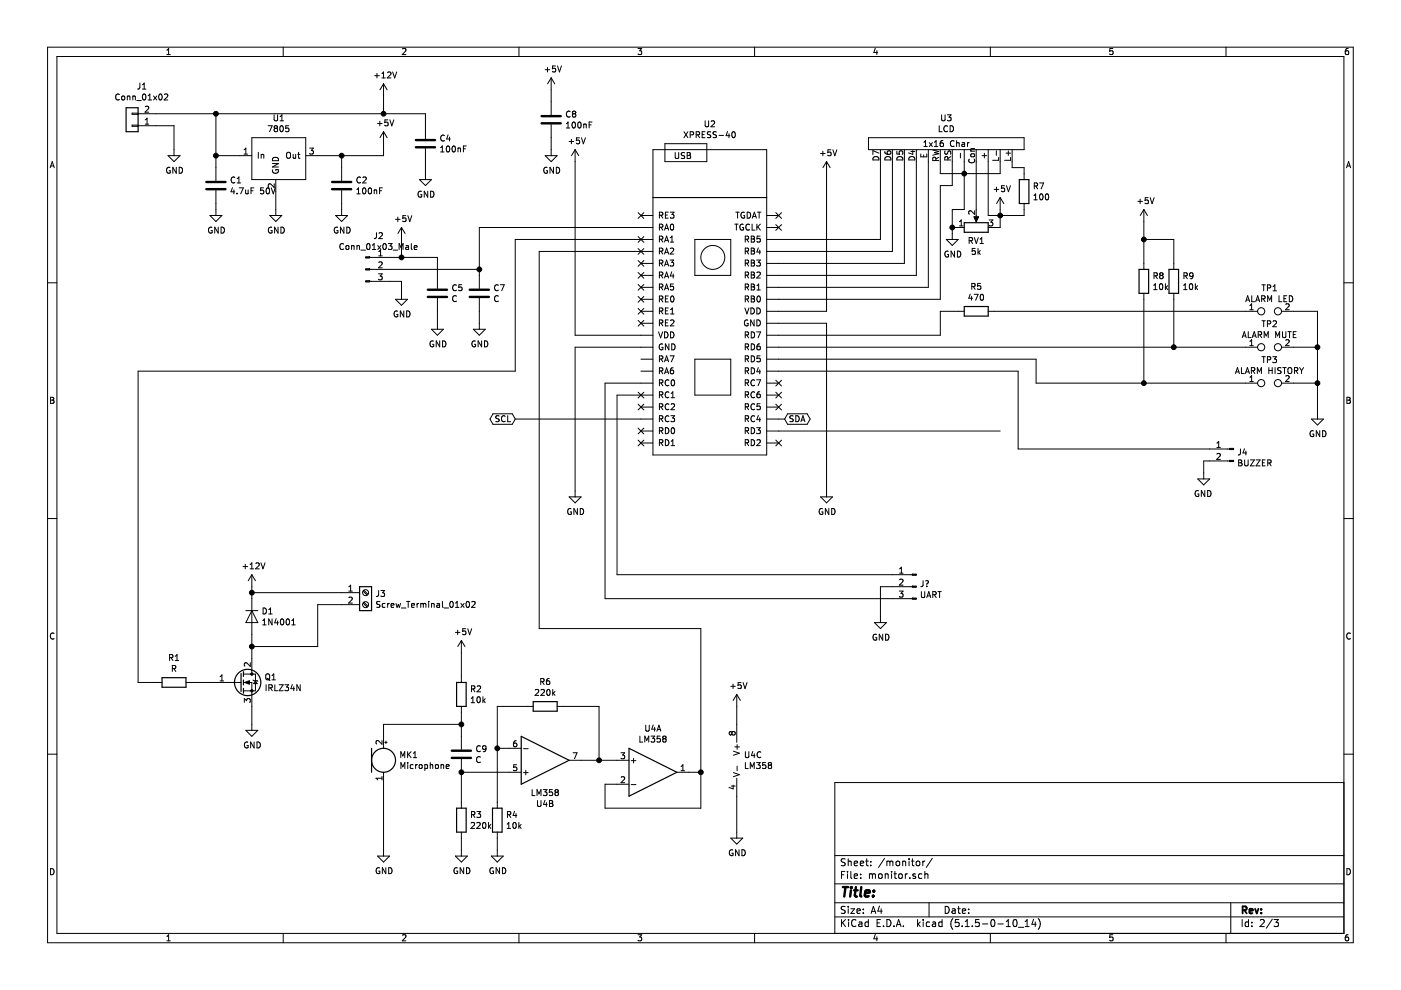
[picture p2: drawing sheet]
<svg xmlns="http://www.w3.org/2000/svg" width="297mm" height="210mm" viewBox="0 0 297 210" stroke-linecap="round" stroke-linejoin="round" font-family="sans-serif">
<path d="M.1 0h297v209.9h-297z" fill-rule="evenodd" fill="#fff" stroke="#fff" stroke-width=".21"/>
<g fill="none" stroke="#000" stroke-width=".21">
<path d="M10.1 10h276.8v189.9h-276.8zM12.1 12h272.8v185.9h-272.8zM29.7 17.6v.9l-.2 .3-.3 .1M30.2 18.9h.7M30.2 18l.4-.4v1.3M35.4 11.6h.7M35.4 10.6l.4-.3v1.3M60 10v2M79.4 16h1M79.9 15.6v.9M81 15.6l.3-.3v1.2M81 16.5h.7"/>
<path d="M81.3 17.8v6.3M81.3 17.8l-.7 1.2M81.3 17.8l.8 1.2M82.2 15.4l.5-.1 .2 .3-.8 .9h.8M83.2 15.3l.5 1.2 .4-1.2M85.3 10.4l.5-.1 .3 .3-.8 1h.8M110 10v2M115.6 14.8h1M116.1 14.3v1M116.9 16.5v7.9M116.9 16.5l-.8 1.3M116.9 16.5l.7 1.3"/>
<path d="M117.8 14h-.6l-.1 .6 .2-.1h.4l.1 .6-.2 .2-.5-.2M118.2 14l.4 1.3 .4-1.3M135.3 10.3h.8l-.5 .5 .4 .1v.5l-.2 .2-.5-.2M160 10v2M185.6 10.2l-.3 .9h.8M185.9 10.7v.9M210 10v2M235.9 10.3h-.6v.6l.6-.1v.6l-.1 .2-.5-.2M259.9 10v2M285.9 10.3h-.4l-.2 .3-.1 .7 .3 .3 .4-.2v-.6h-.4l-.3 .2M10.6 35.6l.5-1.3 .4 1.3M10.7 35.2h.7"/>
<path d="M25.3 20.1a.56 .56 0 0 0-.7 0 .56 .56 0 0 0 0 .8l.3 .3 .4-.1M25.9 20.4h.3l.3 .2-.2 .5h-.4zM27 20.5l.5-.1 .1 .8M27 20.4v.8M28 24h1.3v.2h-1.3zM28 26.5h1.3v.3h-1.3zM28.2 20.5l.4-.1 .1 .8M28.2 20.4v.8M29 21.3h1M29.3 26.7h7.6v6.3M29.3 24.1h60.9v5.3M30.3 20.1l.2-.2a.67 .67 0 0 1 .4 .7 .67 .67 0 0 1-.4 .6l-.3-.5z"/>
<path d="M30.8 26.3h.7M30.8 25.4l.4-.3v1.2M30.8 22.6l.5-.1 .2 .4-.7 .9h.7M31.4 21.2h.7M31.4 20.3l.4-.4v1.3M32.6 20.4l.6 .8M33.2 20.4l-.6 .8M33.8 20.1l.1-.2a.67 .67 0 0 1 .5 .7 .67 .67 0 0 1-.5 .6l-.3-.5zM34.9 20.1l.4-.2 .3 .4-.8 .9h.8M35.6 33h2.6l-1.3 1.3zM36 35.5a.59 .59 0 0 0-.7 .6 .59 .59 0 0 0 .7 .6l.1-.5h-.2M37.4 35.5v1.2l-.8-1.2v1.2"/>
<path d="M38 35.5a.64 .64 0 0 1 .7 .6 .64 .64 0 0 1-.7 .6zM45.8 33h7.6M45.8 24.1v14.2M49.3 39.8l-.3 .9h.8M49.8 37.6a.56 .56 0 0 0-.8 .6 .56 .56 0 0 0 .8 .5M50.3 37.9l.4-.4v1.3M50.3 38.8h.7M50.7 39.8h.9l-.6 1.3M51.7 32.7h.8M51.7 31.8l.4-.4v1.3M53.4 29.2h11.4v8.9h-11.4zM53.8 39.8h-.6v1.3"/>
<path d="M54.8 32.3v1.3M55.4 32.7v.9M55.4 32.8h.5v.8M55.9 39.8h-.6l-.1 .6 .2-.1 .5 .1v.6l-.2 .1-.5-.1M56.5 40l.2-.2a.67 .67 0 0 1 .5 .7 .67 .67 0 0 1-.5 .6l-.3-.5zM56.8 26.7h.9l-.5 1.2M57.5 39.8l.4 1.3 .4-1.3M57.8 34.7h1.2l-1.2 .7h1.2M57.8 36a.57 .57 0 0 0 .6 .7 .57 .57 0 0 0 .5-.8h-.4v.3M57.9 33.5a.67 .67 0 0 1 .8-.1 .67 .67 0 0 1 .3 .7h-1.2zM58.1 24.3v1.1l.3 .2h.3l.2-.2v-1.1M58.1 39v.8l-.9-.8-.3 .2 .1 .5"/>
<path d="M58.4 27.2l-.3-.2 .3-.3 .4 .1v.3l-.2 .1M58.4 27.2l-.3 .2v.3l.3 .2h.3l.2-.2-.1-.4-.2-.1M58.4 27.2h.2M58.5 38.1v7.6M59.4 25.6h.7M59.4 24.7l.4-.4v1.3M59.5 26.8l.1-.1a.67 .67 0 0 1 .5 .6 .67 .67 0 0 1-.5 .6l-.3-.5zM60.8 32.5l.3-.2a.44 .44 0 0 1 .5 .4l-.1 .7-.4 .2-.3-.2zM61.2 26.7h-.6v.6l.1-.2 .5 .2v.5l-.2 .1-.4-.1M62.2 32.7v.8l.5-.1M62.7 32.7v.9M63.1 32.7h.5"/>
<path d="M63.3 32.3v1.1l.3 .2M65.7 31.4h.7l-.4 .5 .4 .1v.4l-.2 .3-.5-.2M72.4 33v5.3M76.4 37.6a.56 .56 0 0 0-.7 .6 .56 .56 0 0 0 .7 .5M76.9 37.6l.5-.1 .3 .4-.8 .9h.8M77 40l.2-.2a.67 .67 0 0 1 .4 .7 .67 .67 0 0 1-.4 .6l-.3-.5zM78.2 40l.2-.2a.69 .69 0 0 1 .4 .7 .69 .69 0 0 1-.4 .6l-.3-.5zM80 26.2h1M80.5 25.7v1M81.1 39.8h-.6v1.3M81.3 27.9v5.1h-16.5M81.3 27.9l-.7 1.3"/>
<path d="M81.3 27.9l.8 1.3M82.2 25.4h-.6v.6l.2-.1 .4 .1v.6l-.1 .1-.5-.1M82.7 25.4l.4 1.3 .4-1.3M88.9 38.1h2.6l-1.3 1.2zM90.2 31.5v6.6M93.4 32.2h.7M93.4 31.3l.4-.4v1.3M94.2 28.8a.56 .56 0 0 0-.8 .5 .56 .56 0 0 0 .8 .5M94.7 31.1l.2-.2a.67 .67 0 0 1 .5 .7 .67 .67 0 0 1-.5 .6l-.3-.5zM95 28.6l-.3 .9h.8M95.3 29.1v.8M96 31.1l.1-.2a.69 .69 0 0 1 .5 .7 .69 .69 0 0 1-.5 .6l-.3-.5z"/>
<path d="M97.1 31.5l.5-.1v.8M97.1 31.4v.8M98.3 31.6h.4M98.9 30.9h-.6v1.3M115.6 33h2.5l-1.2 1.3zM116 35.5a.59 .59 0 0 0-.7 .6 .59 .59 0 0 0 .7 .6l.1-.5h-.3M116.9 26.4v6.6M117.3 35.5v1.2l-.7-1.2v1.2M118 35.5a.64 .64 0 0 1 .7 .6 .64 .64 0 0 1-.7 .6zM120.1 27.1h.7M120.1 26.2l.3-.3v1.2M120.7 30h.9"/>
<path d="M120.9 23.7a.56 .56 0 0 0-.8 .5 .56 .56 0 0 0 .8 .5M121.1 29.5v1M121.4 26l.2-.1a.67 .67 0 0 1 .4 .6 .67 .67 0 0 1-.4 .6l-.3-.4zM121.6 24.1h.2M121.6 24.1l-.2-.2 .2-.3h.2l.3 .2-.3 .3M121.6 24.1l-.2 .2v.3l.2 .2h.4l.1-.2v-.3l-.3-.2M121.9 31.7v39.4h16.5M121.9 31.7l-.7 1.3M121.9 31.7l.8 1.3M122.6 26l.2-.1a.69 .69 0 0 1 .4 .6 .69 .69 0 0 1-.4 .6l-.3-.4zM122.8 29.2h-.6v.6l.2-.1 .4 .1v.6l-.1 .1-.5-.1M123.3 29.2l.4 1.3 .4-1.3"/>
<path d="M123.8 26.3v.8M123.8 26.4h.4l.1 .7M124.9 26.5h.4M125.5 25.9h-.6v1.2M138.4 31.7h24.2v64.8h-24.2zM141 30.5h8.9v3.8h-8.9zM143.2 32.3v1.1l.2 .2h.4l.1-.2v-1.1M145 27.9l.8 1.3M145.2 32.4l-.5-.1-.3 .3 .2 .3 .5 .2v.4l-.7 .1M145.7 32.3h.4l.3 .3-.3 .4 .3 .2-.1 .4h-.6zM145.7 33h.4M145.8 27.9l-.8 1.3"/>
<path d="M146.3 28.6l.7-.1v-.4l-.7-.2v1.3M147.6 28.6l.7-.1v-.4l-.7-.2v1.3M147.9 28.6l.4 .6M148.9 28.5h.4M149.5 27.9h-.6v1.3h.6M149.5 25.6v1.1l.3 .2 .3-.1 .1-.1v-1.1M150.7 28l-.5-.1-.2 .2 .1 .4 .5 .2 .1 .3-.3 .2-.4-.1M150.8 25.7l.5-.1 .2 .4-.8 .9h.8M151.9 28l-.5-.1-.2 .2v.3l.6 .3 .1 .3-.2 .2-.5-.1M152.4 28.7h1M154.3 27.9l-.4 .9h.8M154.6 28.4v.8"/>
<path d="M155.3 28.1l.2-.2a.67 .67 0 0 1 .4 .7 .67 .67 0 0 1-.4 .6l-.3-.5zM174 32.5h.9M174.5 32.1v.9M175.2 34.3l-.7 1.2M175.2 34.3v31.7h-12.6M175.2 34.3l.8 1.2M176.2 31.8h-.6l-.1 .6 .2-.2 .4 .1 .1 .6-.2 .1-.5-.1M176.6 31.8l.4 1.2 .4-1.2M184.1 29.2h33v2.5h-33zM185.1 33.4a.68 .68 0 0 1 .8-.2 .68 .68 0 0 1 .4 .7h-1.2zM186.3 32.5l-1.2-.6v.9M186.7 31.7v19.1h-24.1"/>
<path d="M187.6 32.1l.1 .4 .5 .2 .6-.1v-.5l-.2-.1-.4 .1-.1 .4 .2 .2M187.7 33.4a.68 .68 0 0 1 .8-.2 .68 .68 0 0 1 .4 .7h-1.3zM189.2 31.7v21.6h-26.6M190.1 32.1v.5l.7 .1-.2-.5 .3-.2h.3l.2 .2-.1 .5M190.2 33.4a.68 .68 0 0 1 .8-.2 .68 .68 0 0 1 .4 .7h-1.3zM191.7 31.7v24.1h-29.1M192.8 33.4a.68 .68 0 0 1 .7-.2 .68 .68 0 0 1 .5 .7h-1.3zM193.1 32.1h.9M193.5 31.9v.8l-.9-.3M194.3 31.7v26.7h-31.7M195.2 32.6v.7h1.3v-.7M195.8 32.8v.5"/>
<path d="M195.9 31.1h.7M195.9 30.2l.3-.4v1.3M196.8 31.7v29.2h-34.2M197 30.2l.7 .9M197.7 30.2l-.7 .9M197.8 31.8l1.2 .3-.9 .3 .9 .2-1.2 .3M198.1 31.1h.7M198.1 30.2l.4-.4v1.3M198.4 34v-.6h-.5l-.1 .6h1.2M199 33.3l-.6 .4M199.1 26.7v1.2h.6M199.4 31.7v5.1h12.7v-5.1"/>
<path d="M199.6 24.3v1.1l.3 .2h.4l.1-.2v-1.1M199.9 29.8h-.2a.79 .79 0 0 0-.1 1.3l.4-.2v-.5l-.4-.1-.3 .2M200.4 32l-.1 .5 .1 .1h.5l.1-.5 .3-.1 .3 .2-.1 .5M200.9 24.3h.7l-.4 .5 .4 .2v.5l-.2 .1-.5-.1M200.9 26.8a.56 .56 0 0 0-.8 .5 .56 .56 0 0 0 .8 .5M201 33.9l-.1-.6h-.5l-.1 .6h1.3M201.4 26.7a.64 .64 0 0 1 .8 .6 .64 .64 0 0 1-.8 .6zM201.6 33.2l-.6 .4M201.9 31.7v7.6h-2.5v24.2h-36.8M202.3 29.9a.56 .56 0 0 0-.8 .5 .56 .56 0 0 0 .8 .5M202.8 30.4l.5-.1 .1 .8M202.8 29.8v1.3"/>
<path d="M203.6 32.5v1M204 30.3h.5v.8M204.4 31.7v12.7h-2.5v6.4M204.5 30.5l-.6 .3 .2 .3 .4-.1M205.1 30.2v.9M205.5 30.2l-.4 .3M205.5 33.7a.58 .58 0 0 0 .5 .8 .58 .58 0 0 0 .6-.7l-.1-.1M205.8 32.1h.8M205.9 32.7l.5-.1 .2 .4-.2 .3h-.4l-.2-.3zM206.6 31.5l-.7 .1v.5M207 31.7v15M208.2 33h1"/>
<path d="M208.7 32.5v1M209.5 31.7v14h7.6v-2.5M211.2 32v1M211.3 39.7v.9M211.7 33.4v.6h-1.2M213 39.4h-.6l-.1 .6 .2-.1h.4l.1 .6-.2 .1-.5-.1M213.3 32.5h1M213.4 39.4l.4 1.2 .4-1.2M213.8 32v1M214.3 33.4v.6h-1.3M214.6 31.7v3.8h2.5v2.6M219.3 39.4l.6-.1v-.4l-.6-.1v1.3"/>
<path d="M219.6 39.4l.4 .7M220.4 38.8h.9l-.6 1.3M285.5 35.6l.4-1.3 .5 1.3M285.6 35.2h.6M10.1 60h2M44.5 45.7h2.5l-1.2 1.3zM44.9 48.2a.59 .59 0 0 0-.7 .6 .59 .59 0 0 0 .7 .6l.1-.5h-.3M45.8 40.4v5.3M46.3 48.2v1.2l-.8-1.2v1.2M46.9 48.2a.64 .64 0 0 1 .7 .6 .64 .64 0 0 1-.7 .6zM49.6 40.3v.8M50.2 41v.1"/>
<path d="M52.1 40.3v.7h.5M52.6 40.3v.8M53.2 40.4h.4M57.2 45.7h2.5l-1.2 1.3zM57.6 48.2a.59 .59 0 0 0-.7 .6 .59 .59 0 0 0 .7 .6l.1-.5h-.3M59 48.2v1.2l-.8-1.2v1.2M59.6 48.2a.64 .64 0 0 1 .7 .6 .64 .64 0 0 1-.7 .6zM71.2 45.7h2.5l-1.3 1.3zM71.6 48.2a.59 .59 0 0 0-.7 .6 .59 .59 0 0 0 .7 .6v-.5h-.2M72.4 40.4v5.3M72.8 51.8a.58 .58 0 0 0-.8 .5 .58 .58 0 0 0 .8 .6v-.1M72.9 48.2v1.2l-.7-1.2v1.2"/>
<path d="M73.4 52.2l.2-.1 .3 .1v.7l-.5-.1zM73.5 48.2a.64 .64 0 0 1 .7 .6 .64 .64 0 0 1-.7 .6zM74.5 52.2l.5-.1 .1 .8M74.5 52.1v.8M75.7 41.1h.7M75.7 40.2l.3-.4v1.3M75.7 52.2l.5-.1v.8M75.7 52.1v.8M76.5 53h1M77.8 51.8l.2-.2a.69 .69 0 0 1 .5 .7 .69 .69 0 0 1-.5 .6l-.3-.5zM78.4 59.7h6.7v3.8M78.4 57.1h23.2"/>
<path d="M78.4 54.6h14.3v6.6M78.9 52.9h.8M78.9 52l.4-.4v1.3M79.3 40.3v.8M79.3 40.4l.5-.1 .1 .8M79.8 49.3v.9l-.2 .3-.3 .1M80.1 52.1l.7 .8M80.3 58.1h.7l-.4 .4 .4 .2v.4l-.2 .2-.5-.1M80.3 55.6l.5-.1 .2 .4-.7 .9h.7M80.3 54.2h.7M80.3 53.3l.4-.3v1.2M80.4 49.5l.4-.2 .3 .4-.8 .9h.8"/>
<path d="M80.5 40.4h.4M80.8 52.1l-.7 .8M81.3 51.8l.2-.2a.67 .67 0 0 1 .4 .7 .67 .67 0 0 1-.4 .6l-.3-.5zM82.3 51.6h.8l-.4 .5 .3 .1 .1 .5-.2 .2-.6-.1M83.3 53h1M83.9 46.5h.9M84.3 46v1M84.6 52.9v-1.3l.5 .9 .4-.9v1.3M85.1 48.2l.8 1.3M85.1 48.2l-.7 1.3M85.1 48.2v6.4M86 45.7h-.6v.6l.2-.1 .4 .1v.6l-.1 .1-.5-.1"/>
<path d="M86.1 52.1h.4l.1 .8M86.5 45.7l.4 1.3 .4-1.3M86.6 52.4l-.6 .2 .1 .3h.5M87.2 51.6v1.1l.2 .2M87.8 52.5l.6-.1v-.3h-.4l-.2 .1 .1 .7h.5M89.3 40.6a.59 .59 0 0 0-.7 .6 .59 .59 0 0 0 .7 .6l.1-.5h-.2M90.7 40.5v1.3l-.8-1.3v1.3M91.3 40.5a.64 .64 0 0 1 .7 .7 .64 .64 0 0 1-.7 .6zM135.3 45.1l1.2 1.2M135.3 50.2l1.2 1.2M135.3 52.7l1.2 1.2M135.3 57.8l1.2 1.2"/>
<path d="M135.3 55.2l1.2 1.3M135.9 45.7h2.5M135.9 58.4h2.5M135.9 55.8h2.5M136.5 45.1l-1.2 1.2M136.5 50.2l-1.2 1.2M136.5 52.7l-1.2 1.2M136.5 57.8l-1.2 1.2M136.5 55.2l-1.2 1.3M138.4 50.8h-29.2v27.9h-79.9v66h5.1M138.4 48.2h-36.8v13M138.4 53.3h-24.1v80h34.3v38.1h-20.3v-5.1h5.1"/>
<path d="M138.4 41.9h24.2M139.8 48.2l.7-.1v-.5l-.7-.1v1.3M139.8 45.6l.7-.1v-.4l-.7-.1v1.3M139.8 50.7l.7-.1v-.4l-.7-.1v1.2M139.8 53.3l.7-.1v-.5l-.7-.1v1.3M139.8 55.8l.7-.1v-.4l-.7-.2v1.3M139.8 58.3l.7-.1v-.4l-.7-.1v1.2M140.1 48.2l.4 .6M140.1 50.7l.4 .6M140.1 53.3l.4 .6M140.1 55.8l.4 .6M140.1 58.3l.4 .6"/>
<path d="M140.1 45.6l.4 .7M140.9 48.8l.4-1.3 .5 1.3M140.9 51.3l.4-1.2 .5 1.2M140.9 53.9l.4-1.3 .5 1.3M140.9 56.4l.4-1.3 .5 1.3M140.9 58.9l.4-1.2 .5 1.2M141 48.4h.6M141 51h.6M141 53.5h.6M141 56.1h.6M141 58.6h.6M141.1 45.6h.4"/>
<path d="M141.7 45h-.6v1.3h.6M142.1 55.1h.7l-.4 .5 .4 .1v.6l-.2 .1-.5-.1M142.1 52.7l.5-.1 .2 .4-.7 .9h.7M142.1 51.3h.7M142.1 50.4l.4-.3v1.2M142.1 45h.8l-.4 .5 .3 .1 .1 .4-.2 .3-.6-.2M142.2 47.6l.2-.1a.69 .69 0 0 1 .4 .7 .69 .69 0 0 1-.4 .6l-.3-.5zM142.4 57.6l-.3 .9h.8M142.7 58.1v.8M147.3 50.8h7.6v7.6h-7.6zM155.8 47.5h.7M156 45h.7"/>
<path d="M156.1 47.5v1.3M156.4 45v1.3M157.6 47.6a.59 .59 0 0 0-.7 .6 .59 .59 0 0 0 .7 .5l.1-.4h-.3M157.8 45.1a.57 .57 0 0 0-.7 .5 .57 .57 0 0 0 .8 .5v-.4h-.2M158 50.7h.6l.1-.5-.7-.1v1.2M158 53.3l.6-.1 .1-.5-.7-.1v1.3M158 55.8l.6-.1 .1-.4-.7-.2v1.3M158 58.3h.6l.1-.5-.7-.1v1.2M158.3 58.3l.4 .6M158.3 55.8l.4 .6M158.3 53.3l.4 .6M158.3 50.7l.4 .6"/>
<path d="M158.4 45a.64 .64 0 0 1 .8 .6 .64 .64 0 0 1-.8 .7zM158.9 47.6a.56 .56 0 0 0-.7 .1 .56 .56 0 0 0 0 .8l.3 .3 .4-.1M159.3 50.1l.6 .1v.3l-.2 .2 .3 .2-.1 .4h-.6zM159.3 52.6l.6 .1v.4l-.2 .1 .3 .2-.1 .4-.6 .1zM159.3 55.1l.6 .2v.3l-.2 .1 .3 .3-.1 .4h-.6zM159.3 57.7l.6 .1v.4l-.2 .1 .3 .2-.1 .4h-.6zM159.3 58.3h.4M159.3 55.7h.4M159.3 53.2h.4M159.3 50.7h.4M159.5 47.5v1.3h.6M159.5 46.3l.4-1.3 .5 1.3"/>
<path d="M159.6 45.9h.6M160.4 55.1h.8l-.4 .5 .4 .1v.6l-.2 .1-.6-.1M160.5 57.8l.5-.1 .2 .3-.8 .9h.8M160.5 47.5v1.3M160.6 45h.7M160.7 48.1l.5 .7M160.8 52.5l-.3 .9h.8M161 45v1.3M161.1 53v.9M161.2 50.1h-.7v.6l.2-.2 .5 .2v.5l-.2 .1-.5-.1M161.2 47.5l-.7 .8M162.6 45.7h2.5"/>
<path d="M162.6 48.2h2.5M164.5 47.6l1.2 1.2M164.5 45.1l1.2 1.2M165.7 47.6l-1.2 1.2M165.7 45.1l-1.2 1.2M200.6 50.8h2.6l-1.3 1.2zM201 53.3a.59 .59 0 0 0-.7 .6 .59 .59 0 0 0 .7 .6l.1-.5h-.2M201.9 48.2h2.5M202.4 53.2v1.3l-.8-1.3v1.3M203 53.2a.64 .64 0 0 1 .7 .7 .64 .64 0 0 1-.7 .6zM203.4 47.9h.8M203.4 47l.4-.4v1.3"/>
<path d="M205.5 51h.6l.1-.2-.1-.3-.6-.1v1.2M205.8 51l.4 .6M206.6 50.4l.4 1.2 .4-1.2M206.6 44.7v.8l-.9-.8-.3 .2 .1 .5M206.7 52.7h-.6v.6l.5-.1 .2 .2v.3l-.2 .2-.5-.1M207.4 52.7v1.2M207.5 53.5l.3 .4M207.8 51.6h.7M207.8 50.7l.3-.3v1.2M207.8 53.1l-.4 .5M209.7 46.6h.8l-.4 .5 .3 .1 .1 .5-.2 .2-.6-.1M210.8 40.2h1"/>
<path d="M212.1 41.9v6.3h-2.6M212.1 41.9l-.8 1.3M212.1 41.9l.7 1.3M219.2 42.4h.7M219.2 41.5l.4-.4v1.3M220.5 41.2l.2-.1a.67 .67 0 0 1 .5 .6 .67 .67 0 0 1-.5 .7l-.3-.5zM221.8 41.2l.1-.1a.69 .69 0 0 1 .5 .6 .69 .69 0 0 1-.5 .7l-.3-.5zM241.2 42.7h1M241.7 42.2v1M242.5 50.8h6.4v6.3M242.5 44.4l-.7 1.3M242.5 44.4v12.7"/>
<path d="M242.5 44.4l.8 1.3M243.4 41.9h-.6v.6l.1-.1 .5 .1v.6l-.1 .1-.5-.1M243.9 41.9l.4 1.3 .4-1.3M244.7 58.5l.6-.1v-.4l-.6-.2v1.3M245 58.5l.4 .6M246.1 58.4h.3M246.1 58.4l-.2-.3 .2-.3h.3l.2 .3-.2 .3M246.1 58.4l-.2 .2v.3l.2 .2 .4-.1 .1-.1v-.3l-.2-.2M251 58.5l.7-.1v-.4l-.7-.2v1.3M251.3 58.5l.4 .6M253 58.4l-.3 .2h-.4l-.1-.2 .1-.4 .4-.2 .3 .3-.2 .9-.5 .1M284.9 60h2"/>
<path d="M83.9 63.5h2.5l-1.3 1.2zM84.3 66a.59 .59 0 0 0-.8 .6 .59 .59 0 0 0 .8 .5v-.4h-.2M85.6 65.9v1.3l-.7-1.3v1.3M86.2 65.9a.64 .64 0 0 1 .7 .7 .64 .64 0 0 1-.7 .6zM91.5 69.8h2.5l-1.3 1.3zM91.9 72.3a.59 .59 0 0 0-.7 .6 .59 .59 0 0 0 .7 .6l.1-.5h-.3M92.7 63.2v6.6M93.2 72.3v1.2l-.7-1.2v1.2M93.8 72.3a.64 .64 0 0 1 .7 .6 .64 .64 0 0 1-.7 .6zM96.8 60.5a.56 .56 0 0 0-.8 .5 .56 .56 0 0 0 .8 .5M96.8 62.8a.56 .56 0 0 0-.8 .5 .56 .56 0 0 0 .8 .5M97.9 60.4h-.6l-.1 .6 .5-.2 .3 .3v.3l-.3 .2-.5-.1"/>
<path d="M100.4 69.8h2.5l-1.3 1.3zM100.8 72.3a.59 .59 0 0 0-.8 .6 .59 .59 0 0 0 .8 .6v-.5h-.2M101.6 63.2v6.6M102.1 72.3v1.2l-.7-1.2v1.2M102.7 72.3a.64 .64 0 0 1 .7 .6 .64 .64 0 0 1-.7 .6zM105.6 60.5a.56 .56 0 0 0-.8 .5 .56 .56 0 0 0 .8 .5M105.6 62.8a.56 .56 0 0 0-.8 .5 .56 .56 0 0 0 .8 .5M106.1 60.4h.8l-.5 1.2M135.3 67.9l1.2 1.3M135.3 62.9l1.2 1.2M135.3 60.3l1.2 1.2M135.3 65.4l1.2 1.2"/>
<path d="M135.9 63.5h2.5M135.9 76.2h2.5M135.9 68.5h2.5M135.9 60.9h2.5M135.9 78.7h2.5M135.9 66h2.5M136.5 60.3l-1.2 1.2M136.5 62.9l-1.2 1.2M136.5 65.4l-1.2 1.2M136.5 67.9l-1.2 1.3M138.4 73.6h-16.5v31.8M139.6 70.4l.5 1.2 .4-1.2"/>
<path d="M139.8 66l.7-.1v-.5l-.7-.1v1.3M139.8 60.9l.7-.1v-.5l-.7-.1v1.3M139.8 63.4l.7-.1v-.4l-.7-.1v1.2M139.8 68.5l.7-.1v-.4l-.7-.2v1.3M139.8 76.1l.7-.1v-.4l-.7-.2v1.3M139.8 78.6l.7-.1v-.4l-.7-.1v1.3M140.1 60.9l.4 .6M140.1 78.6l.4 .7M140.1 76.1l.4 .6M140.1 63.4l.4 .6M140.1 66l.4 .6M140.1 68.5l.4 .6"/>
<path d="M140.5 73a.57 .57 0 0 0-.8 .6 .57 .57 0 0 0 .8 .4v-.4h-.2M140.9 61.5l.4-1.3 .5 1.3M140.9 79.3l.4-1.3 .5 1.3M140.9 76.7l.4-1.3 .5 1.3M140.9 70.4a.64 .64 0 0 1 .7 .6 .64 .64 0 0 1-.7 .6zM141 61.1h.6M141 78.9h.6M141 76.4h.6M141.1 63.4h.4M141.1 65.9h.4M141.1 68.4h.4M141.7 62.8h-.6v1.2h.6"/>
<path d="M141.7 65.3h-.6v1.3h.6M141.7 67.8h-.6v1.3h.6M141.8 72.9v1.3l-.7-1.3v1.3M142.1 75.4h.8l-.6 1.3M142.2 68l.5-.2 .2 .4-.8 .9h.8M142.2 70.4a.64 .64 0 0 1 .7 .6 .64 .64 0 0 1-.7 .6zM142.2 66.6h.7M142.2 65.6l.3-.3v1.3M142.3 62.9l.2-.1a.67 .67 0 0 1 .4 .6 .67 .67 0 0 1-.4 .6l-.3-.5zM142.4 72.9a.64 .64 0 0 1 .7 .6 .64 .64 0 0 1-.7 .7zM142.7 78l-.4 .1-.2 .4 .1 .6 .5 .1v-.7h-.4l-.2 .2M142.8 60.2h-.6l-.1 .6 .2-.1 .4 .1 .1 .6-.2 .1-.5-.1"/>
<path d="M147.3 76.2h7.6v7.6h-7.6zM157.9 65.3l.5 1.3 .4-1.3M158 60.9l.6-.1 .1-.5-.7-.1v1.3M158 63.4h.6l.1-.5-.7-.1v1.2M158 71h.6l.1-.5-.7-.1v1.2M158 73.6l.6-.1 .1-.5-.7-.1v1.3M158 76.1h.6l.1-.5-.7-.2v1.3M158 78.6h.6l.1-.5-.7-.1v1.3M158.3 63.4l.4 .6M158.3 60.9l.4 .6M158.3 78.6l.4 .7M158.3 76.1l.4 .6"/>
<path d="M158.3 73.6l.4 .6M158.3 71l.4 .6M158.5 67.9a.59 .59 0 0 0-.7 .6 .59 .59 0 0 0 .7 .5l.1-.4h-.2M159.2 65.3a.64 .64 0 0 1 .7 .6 .64 .64 0 0 1-.7 .7zM159.3 60.2l.6 .1v.4l-.2 .1 .3 .3-.1 .3-.6 .1zM159.3 62.8l.6 .1v.3l-.2 .2 .3 .2-.1 .4h-.6zM159.3 70.4a.64 .64 0 0 1 .7 .6 .64 .64 0 0 1-.7 .6zM159.3 72.9a.64 .64 0 0 1 .7 .6 .64 .64 0 0 1-.7 .7zM159.3 75.4a.64 .64 0 0 1 .7 .7 .64 .64 0 0 1-.7 .6zM159.3 78a.64 .64 0 0 1 .7 .6 .64 .64 0 0 1-.7 .7zM159.3 60.8h.4M159.3 63.4h.4"/>
<path d="M159.9 67.8v1.3l-.7-1.3v1.3M160.4 70.4h.9l-.6 1.2M160.5 65.3a.64 .64 0 0 1 .7 .6 .64 .64 0 0 1-.7 .7zM160.5 67.8a.64 .64 0 0 1 .7 .7 .64 .64 0 0 1-.7 .6zM160.5 61.5h.7M160.5 60.6l.4-.4v1.3M160.6 62.9l.2-.1a.67 .67 0 0 1 .4 .6 .67 .67 0 0 1-.4 .6l-.3-.5zM160.8 77.9l-.3 .9h.8M161.1 72.9h-.2a.79 .79 0 0 0-.2 1.3l.5-.2v-.5l-.5-.1-.2 .2M161.1 78.4v.9M161.2 75.4h-.7v.7l.2-.2 .5 .2v.5l-.2 .1-.5-.1M162.6 68.5h12.6v36.9"/>
<path d="M162.6 78.7h53.3v16.5h44.8M162.6 76.2h57.1v5h46.9M162.6 73.6h104M204.4 66h-5v5.1h-36.8M205.7 62.3l-.3 .9h.8M206 62.8v.9M206 60.7l.7-.1v-.4l-.7-.1v1.3M206.3 60.7l.4 .7M206.5 62.4h.9l-.5 1.3M207.9 60.1h-.6l-.1 .6 .5-.1 .3 .2v.3l-.3 .3-.5-.2M207.9 62.5l.2-.1a.69 .69 0 0 1 .4 .6 .69 .69 0 0 1-.4 .7l-.3-.5zM209.5 66h57.1"/>
<path d="M242.5 62.2v19M244.6 61.4h.7M244.6 60.5l.4-.4v1.3M246 60.2l.1-.1a.69 .69 0 0 1 .4 .7 .69 .69 0 0 1-.4 .6 .83 .83 0 0 1-.1-1.2zM247.1 60.1v1.3M247.2 60.9l.4 .5M247.6 60.6l-.5 .5M248.9 62.2v11.4M250.9 61.4h.8M250.9 60.5l.4-.4v1.3M252.3 60.3l.2-.2a.69 .69 0 0 1 .4 .7 .69 .69 0 0 1-.4 .6l-.3-.5zM253.4 60.1v1.3"/>
<path d="M253.6 60.9l.3 .5M253.9 60.6l-.5 .5M261.9 79.2l.5-1.3 .4 1.3M262.1 78.8h.6M263.2 77.9v1.3h.6M263.4 71.6l.4-1.3 .4 1.3M263.5 71.2h.6M264 79.2l.5-1.3 .4 1.3M264.1 64l.4-1.3 .5 1.3M264.2 78.8h.6M264.2 63.6h.6M264.7 70.3v1.3h.6"/>
<path d="M265 64.8l.4-.4v1.3M265 72.4l.4-.4v1.3M265 80l.4-.4v1.3M265 73.3h.7M265 65.7h.7M265.3 78.6l.7-.1v-.4l-.7-.2v1.3M265.4 62.7v1.3h.6M265.5 71.6l.4-1.3 .5 1.3M265.6 78.6l.5 .6M265.6 71.2h.6M266.2 64l.5-1.3 .4 1.3M266.4 63.6h.6"/>
<path d="M266.6 79.2v-1.3l.4 .9 .4-.9v1.3M266.8 71l.6-.1v-.5l-.6-.1v1.3M267.1 71l.4 .6M267.5 63.4l.6-.1 .1-.2v-.3l-.7-.1v1.3M267.5 60.4h.8M267.5 75.6h.8M267.5 68h.8M267.8 63.4l.4 .6M267.9 60.4v1.3M267.9 68v1.3M267.9 75.6v1.3M268 71.6v-1.3l.5 .9 .4-.9v1.3"/>
<path d="M268.7 61.1l.7-.1v-.5l-.7-.1v1.3M268.7 76.3l.7-.1v-.4l-.7-.2v1.3M268.7 68.7l.7-.1v-.5l-.7-.1v1.3M268.8 64v-1.3l.4 .9 .4-.9v1.3M269 77.9v1.3M269 78.5h.7M269.7 77.9v1.3M269.9 75.6h.7l-.4 .5 .4 .1v.5l-.2 .2-.5-.1M269.9 61.7h.7M269.9 68.1l.5-.1 .2 .4-.7 .9h.7M269.9 60.7l.4-.3v1.3M270.3 77.9v1.3"/>
<path d="M270.5 71.6v-1.3l.4 .9 .4-.9v1.3M271.2 62.7v1.3h.6M271.6 78l-.5-.1-.2 .3 .1 .3 .6 .2v.4l-.7 .1M271.7 73.6h7.6M271.7 66h7.6v22.8M271.9 70.3v1.1l.2 .2 .4-.1 .1-.1v-1.1M272 77.9h.7M272.2 63.3h.4M272.3 77.9v1.3M272.6 79.8l.5-.2 .2 .4-.8 .9h.8M272.6 64.5l.5-.1 .2 .4-.8 .9h.8M272.6 72.1l.5-.1 .2 .4-.8 .9h.8"/>
<path d="M272.8 62.7h-.6v1.3h.6M273.1 70.3h.7M273.1 78.1l.3-.2a.44 .44 0 0 1 .5 .5l-.1 .6-.4 .2-.3-.2zM273.4 62.7a.64 .64 0 0 1 .7 .6 .64 .64 0 0 1-.7 .7zM273.4 70.3v1.3M274.2 70.9h.4M274.5 78.6l.6-.1v-.4l-.6-.2v1.3M274.8 78.6l.4 .6M274.8 70.3h-.6v1.3h.6M275.5 77.9l.5 .7M276 78.6v.6M276.4 77.9l-.4 .7"/>
<path d="M10.7 84.2h.5l.2 .3-.2 .3 .3 .3-.3 .4h-.5zM10.7 84.8h.5M104.5 87.7h4.1l.6 1.1-.6 1.2h-4.1l-.6-1.2zM105.8 88.2l-.5-.1-.1 .2v.3l.5 .3 .1 .3-.2 .2h-.5M107.1 88.3a.56 .56 0 0 0-.7 .1 .56 .56 0 0 0 0 .7l.3 .3 .4-.1M107.6 88.1v1.3h.7M109.2 88.8h29.2M135.3 83.2l1.2 1.2M135.3 85.7l1.2 1.2M135.3 90.8l1.2 1.2M135.3 93.3l1.2 1.2M135.9 86.3h2.5"/>
<path d="M135.9 91.4h2.5M135.9 93.9h2.5M136.5 93.3l-1.2 1.2M136.5 83.2l-1.2 1.2M136.5 85.7l-1.2 1.2M136.5 90.8l-1.2 1.2M138.4 81.2h-10.1v45.7h65.1M138.4 83.8h-7.6v38.1h62.6M139.8 91.3l.7-.1v-.4l-.7-.1v1.2M139.8 83.7l.7-.1v-.4l-.7-.1v1.2M139.8 81.2l.7-.1v-.4l-.7-.2v1.3M139.8 86.3l.7-.1v-.5l-.7-.1v1.3"/>
<path d="M139.8 88.8l.7-.1v-.4l-.7-.2v1.3M139.8 93.9l.7-.1v-.5l-.7-.1v1.3M140.1 81.2l.4 .6M140.1 83.7l.4 .6M140.1 86.3l.4 .6M140.1 88.8l.4 .6M140.1 91.3l.4 .6M140.1 93.9l.4 .6M141.1 90.7a.64 .64 0 0 1 .7 .6 .64 .64 0 0 1-.7 .6zM141.1 93.2a.64 .64 0 0 1 .7 .7 .64 .64 0 0 1-.7 .6zM141.8 83.1a.57 .57 0 0 0-.8 .6 .57 .57 0 0 0 .8 .5M141.8 83.1v.1"/>
<path d="M141.8 88.3a.56 .56 0 0 0-.8 .5 .56 .56 0 0 0 .8 .5M141.8 80.7a.56 .56 0 0 0-.8 .5 .56 .56 0 0 0 .8 .5M141.8 85.7a.56 .56 0 0 0-.8 .5 .56 .56 0 0 0 .8 .5M142.2 88.1h.8l-.4 .5 .4 .1v.5l-.2 .2-.6-.1M142.3 85.7l.5-.1 .2 .4-.8 .9h.8M142.3 84.3h.7M142.3 83.4l.4-.3v1.2M142.3 93.6l.4-.4v1.3M142.3 94.5h.7M142.4 80.7l.2-.2a.67 .67 0 0 1 .4 .7 .67 .67 0 0 1-.4 .6l-.3-.5zM142.4 90.8l.2-.1a.67 .67 0 0 1 .4 .6 .67 .67 0 0 1-.4 .6l-.3-.4zM158 86.3l.6-.1 .1-.5-.7-.1v1.3"/>
<path d="M158 93.9l.6-.1 .1-.5-.7-.1v1.3M158 81.2l.6-.1 .1-.4-.7-.2v1.3M158 88.8l.6-.1 .1-.4-.7-.2v1.3M158 91.3h.6l.1-.5-.7-.1v1.2M158.3 88.8l.4 .6M158.3 86.3l.4 .6M158.3 83.7l.4 .6M158.3 81.2l.4 .6M158.3 93.9l.4 .6M158.3 91.3l.4 .6M158.6 83.1h-.6v1.2M158.6 83.1l.1 .1"/>
<path d="M158.7 83.2l-.1 .5h-.6M159.3 90.7a.64 .64 0 0 1 .7 .6 .64 .64 0 0 1-.7 .6zM159.3 93.2a.64 .64 0 0 1 .7 .7 .64 .64 0 0 1-.7 .6zM160 80.7a.56 .56 0 0 0-.8 .5 .56 .56 0 0 0 .8 .5M160 83.2a.56 .56 0 0 0-.8 .5 .56 .56 0 0 0 .8 .5M160 85.7a.56 .56 0 0 0-.8 .5 .56 .56 0 0 0 .8 .5M160 88.3a.56 .56 0 0 0-.8 .5 .56 .56 0 0 0 .8 .5M160.4 90.7h.8l-.4 .5 .4 .1v.5l-.2 .1-.6-.1M160.4 80.5h.9l-.6 1.3M160.5 93.3l.5-.1 .2 .4-.8 .9h.8M160.8 88.1l-.3 .9h.8M161.1 83.1h-.2a.79 .79 0 0 0-.2 1.2l.5-.1v-.5l-.5-.2-.2 .3"/>
<path d="M161.1 88.6v.8M161.2 85.6h-.7v.6l.2-.1 .5 .1v.5l-.2 .2-.5-.2M162.6 83.8h2.5M162.6 81.2h2.5M162.6 86.3h2.5M162.6 88.8h3.8M162.6 91.4h49.5M162.6 93.9h2.5M164.5 85.7l1.2 1.2M164.5 83.2l1.2 1.2M164.5 80.6l1.2 1.2M164.5 93.3l1.2 1.2"/>
<path d="M165.7 85.7l-1.2 1.2M165.7 83.2l-1.2 1.2M165.7 80.6l-1.2 1.2M165.7 93.3l-1.2 1.2M167 87.7h4.1l.7 1.1-.7 1.2h-4.1l-.6-1.2zM168.2 88.2l-.5-.1-.2 .2v.3l.6 .3 .1 .3-.3 .2h-.4M168.7 88.1a.64 .64 0 0 1 .8 .7 .64 .64 0 0 1-.8 .6zM169.8 89.4l.4-1.3 .5 1.3M169.9 89.1h.6M258 94.9h.7M258 94l.4-.4v1.3M258 96.3l.5-.2 .2 .4-.7 .9h.7"/>
<path d="M260.7 97.7h-5.5v3.8M262.6 97.5l.6 .1 .1 .3-.2 .2 .3 .2-.2 .4-.6 .1zM262.6 98.1h.5M263 95.2v.9l-.2 .3-.3 .1M263.8 95.1l-.3 .9h.8M263.9 97.5v1l.2 .3 .4-.1 .1-.2v-1M264.1 95.6v.9M265 80.9h.7M265.1 97.5h.8l-.8 1.3h.8M266.3 97.5h.9l-.9 1.3h.9M267.6 98.1h.5M268.2 97.5h-.6v1.3h.6"/>
<path d="M268.8 98.2l.6-.1 .1-.5-.7-.1v1.3M269.1 98.2l.4 .6M271.7 81.2h7.6M278.1 88.8h2.5l-1.3 1.3zM278.5 91.4a.59 .59 0 0 0-.8 .6 .59 .59 0 0 0 .8 .5v-.5h-.2M279.8 91.3v1.3l-.7-1.3v1.3M280.4 91.3a.64 .64 0 0 1 .7 .6 .64 .64 0 0 1-.7 .7zM285.6 84.2h.4l.3 .3-.3 .3 .3 .3-.2 .4h-.5zM285.6 84.8h.4M10.1 109.9h2M52 119.6v1M53 119.7l.4-.4v1.3"/>
<path d="M54.3 119.5l.4-.2 .3 .4-.8 .9h.8M55.3 119.3l.5 1.3 .4-1.3M120.7 105.4h2.5l-1.3 1.2zM121.1 107.9a.59 .59 0 0 0-.7 .6 .59 .59 0 0 0 .7 .5v-.5h-.2M122.4 107.8v1.3l-.7-1.3v1.3M123 107.8a.64 .64 0 0 1 .7 .6 .64 .64 0 0 1-.7 .7zM174 105.4h2.5l-1.3 1.2zM174.4 107.9a.59 .59 0 0 0-.7 .6 .59 .59 0 0 0 .7 .5l.1-.5h-.3M175.7 107.8v1.3l-.7-1.3v1.3M176.3 107.8a.64 .64 0 0 1 .8 .6 .64 .64 0 0 1-.8 .7zM253.9 101.5h2.6l-1.3 1.3zM254.1 104.1a.59 .59 0 0 0-.7 .6 .59 .59 0 0 0 .7 .5l.1-.5h-.3"/>
<path d="M255.4 104v1.3l-.7-1.3v1.3M256 104a.64 .64 0 0 1 .8 .6 .64 .64 0 0 1-.8 .7zM284.9 109.9h2M11.5 134.3a.58 .58 0 0 0-.8 .5 .58 .58 0 0 0 .8 .6M36 139.4l.6-.1v-.4l-.6-.1v1.3M36.3 139.4l.4 .7M37.1 139.1l.4-.3v1.3M51.5 120.1h1M52.1 129.5h2.6M53 120.6h.8M53.4 129.5l1.3 2.5h-2.6zM53.4 121.9v21"/>
<path d="M53.4 125.7h22.8M53.4 121.9l-.8 1.2M53.4 121.9l.8 1.2M55.7 132.5h.7M55.7 131.6l.4-.4v1.3M55.8 128.9a.64 .64 0 0 1 .7 .6 .64 .64 0 0 1-.7 .7zM57 130.2h.7M57 129.3l.4-.4v1.3M57.7 131.2v1.3l-.7-1.3v1.3M58.5 131.2l-.3 .9h.8M58.9 131.7v.8M59.6 131.3l.1-.1a.67 .67 0 0 1 .5 .7 .67 .67 0 0 1-.5 .6l-.3-.5z"/>
<path d="M60.8 131.3l.2-.1a.67 .67 0 0 1 .4 .7 .67 .67 0 0 1-.4 .6l-.3-.5zM61.9 132.5h.7M61.9 131.6l.3-.4v1.3M74 125.3h.7M74 126.7l.4-.1 .3 .4-.8 .9h.8M74 124.4l.3-.3v1.2M76.2 128.2h-8.8v8.9h-14M77 127.9l.8 .8M77 125.3l.8 .9M77.2 127.7l.8 .8M77.2 125.2l.8 .8M80.3 125.2v.9l-.2 .3-.3 .1"/>
<path d="M80.6 127.6l-.5-.1-.2 .1v.5l.6 .2 .1 .3-.3 .2-.5-.1M80.8 125.2h.7l-.4 .5 .4 .1v.4l-.2 .3-.5-.2M81.6 128l-.3-.1-.3 .3 .2 .5h.4M82.2 127.9v.9M82.6 127.9l-.4 .3M82.9 128.3l.6-.1v-.2l-.4-.1-.2 .2 .1 .6h.5M84 127.9l.2 .9 .2-.6 .3 .6 .2-.9M85.1 128.9h1M86.2 127.5h.7M86.5 127.5v1.3M87.3 128.3l.6-.1-.1-.2-.3-.1-.2 .2v.6h.5M88.4 127.9v.9"/>
<path d="M88.8 127.9l-.4 .3M89.2 128.1l.4-.2 .1 .2M89.2 127.9v.9M89.7 128.1l.2-.2 .3 .1 .1 .8M89.7 128.1v.7M90.9 127.5v.1M90.9 127.9v.9M91.5 128.1l.5-.1 .1 .8M91.5 127.9v.9M92.6 128h.5l.1 .8M93.2 128.2l-.6 .3v.2h.6M93.8 127.5v1.1l.2 .2"/>
<path d="M94.2 128.9h.9M95.5 127.6l.2-.1a.67 .67 0 0 1 .4 .6 .67 .67 0 0 1-.4 .7l-.3-.5zM96.6 134.1h.9M96.6 128.8h.7M96.6 127.9l.3-.4v1.3M97 133.6v1M97.7 127.9l.7 .9M97.8 135.8l-.7 1.3M97.8 135.8v8.9M97.8 135.8l.8 1.3M98.4 127.9l-.7 .9M98.7 133.3h-.6v.6l.2-.1 .4 .1v.5l-.1 .2-.5-.2"/>
<path d="M98.9 127.6l.2-.1a.67 .67 0 0 1 .5 .6 .67 .67 0 0 1-.5 .7l-.3-.5zM99.2 133.3l.4 1.3 .4-1.3M100 127.6l.5-.1 .2 .4-.7 .9h.7M185.4 132h2.5l-1.2 1.3zM185.8 134.5a.59 .59 0 0 0-.7 .6 .59 .59 0 0 0 .7 .6l.1-.5h-.3M187.2 134.5v1.2l-.8-1.2v1.2M187.8 134.5a.64 .64 0 0 1 .7 .6 .64 .64 0 0 1-.7 .6zM190.7 125.3h.8l-.5 .5 .4 .1 .1 .5-.3 .2-.5-.1M190.7 121.5h.8M190.7 120.6l.4-.3v1.2M190.7 122.9l.5-.1 .3 .3-.8 1h.8M193.4 124.4h-6.7v7.6"/>
<path d="M195.4 125.4v1.1l.2 .2 .4-.1 .1-.1v-1.1M195.7 123.1v1.1l-.5 .2M196.3 123.2l.4-.1a.43 .43 0 0 1-.2 .8M196.5 124.3v.1M196.5 126.7l.4-1.3 .4 1.3M196.6 126.3h.6M197.8 126.1l.6-.1 .1-.1-.1-.3-.6-.2v1.3M198.1 126.1l.4 .6M198.9 125.4h.7M199.2 125.4v1.3M286.3 134.3a.58 .58 0 0 0-.8 .5 .58 .58 0 0 0 .8 .6M10.1 159.9h2"/>
<path d="M36.5 141.8l.7-.1v-.5l-.7-.1v1.3M36.8 141.8l.5 .6M37.1 140.1h.8M39.4 144.7h11.7M46.7 144.4h.7M46.7 143.5l.3-.4v1.3M51.6 144.7h1.8v10.2M51.6 142.9h2.6v3.6h-2.6M51.8 148.9v-.8l.5 .5 .1-.4 .4-.1 .3 .3-.2 .5M52.1 154.9h2.6l-1.3 1.2zM52.5 157.4a.59 .59 0 0 0-.7 .6 .59 .59 0 0 0 .7 .5l.1-.4h-.2M53.1 140.5v.8l-.9-.8-.4 .3 .1 .4"/>
<path d="M53.6 144.2l1.1 .2M53.9 157.3v1.3l-.8-1.3v1.3M54.2 144.3l.3 .7h-.7zM54.5 157.3a.64 .64 0 0 1 .7 .6 .64 .64 0 0 1-.7 .7zM56.4 143l.2-.1a.44 .44 0 0 1 .6 .4l-.1 .7-.5 .1-.2-.1zM56.4 145.2v1.2M56.6 143.8l.7 .5M57 145.8l.7-.1v-.4l-.7-.1v1.2M57.3 145.8l.4 .6M57.7 144.1h.7M57.7 143.2l.3-.3v1.2M58.3 145.2v1.2h.6"/>
<path d="M59.2 145.2h.8l-.8 1.2h.8M60.4 145.2h.8l-.4 .5 .3 .1 .1 .4-.3 .2-.5-.1M62 145.1l-.3 .9h.8M62.3 145.6v.8M63.7 145.2v1.2l-.8-1.2v1.2M81 157v.8l-.9-.8-.4 .3 .1 .4M81.6 157.4h.5M81.8 157.1v.5M86.4 159.4v1.2M86.6 159.9l.6 .7M87.2 159.4l-.8 .7M87.6 159.7l.4-.3v1.2"/>
<path d="M97.8 149.8v9.1M97.8 153.6h-16.5v5.1M99.9 149h.7M99.9 148.1l.4-.4v1.3M100 146.1l.6-.1v-.5l-.6-.1v1.3M100.3 146.1l.4 .6M101.2 145.5l.5-.1 .2 .4-.8 .9h.8M101.2 147.8l.2-.1a.69 .69 0 0 1 .4 .7 .69 .69 0 0 1-.4 .6l-.3-.5zM101.8 158.2a.56 .56 0 0 0-.8 .5 .56 .56 0 0 0 .8 .5M102.4 147.7v1.3M102.5 148.5l.4 .5M102.9 148.2l-.5 .4"/>
<path d="M103 158.7l-.2 .2-.4-.1-.1-.1 .1-.5 .4-.1 .2 .3-.1 .8-.5 .2M105.4 158.7h5.1M109.5 157.1h-.3a.79 .79 0 0 0-.1 1.2h.4l.1-.5-.3-.3h-.2l-.2 .3M111 158.7h1M113.1 149.8h-7.7v21.6M113.5 146.3l.5-.1 .2 .3-.8 .9h.8M114.7 144.5l.6-.1v-.4l-.6-.1v1.2M114.7 146.3l.5-.1 .2 .3-.7 .9h.7M115 144.5l.4 .6M116 146.3l.2-.1a.69 .69 0 0 1 .4 .6 .69 .69 0 0 1-.4 .6l-.3-.4zM116.5 143.9h-.3a.79 .79 0 0 0-.1 1.2h.4l.1-.5-.3-.3h-.2l-.3 .3M117.2 146.2v1.2"/>
<path d="M117.3 147l.4 .4M117.7 146.6l-.5 .5M118.1 149.8h8.9v11.4M121.5 159.6h.8l-.5 1.3M131.7 159.6h.7l-.4 .5 .4 .1v.4l-.2 .3-.5-.2M135.7 156.1v1.2h.6M136.7 157.3v-1.2l.4 .9 .4-.9v1.2M136.9 153.8v1l.3 .2h.3l.1-.2v-1M138 156.1h.8l-.4 .5 .4 .1v.5l-.2 .1-.6-.1M138.5 153.7l-.3 .9h.8M138.8 154.2v.8M139.3 155l.4-1.2 .4 1.2"/>
<path d="M139.4 154.7h.6M140 156.1h-.6l-.1 .6 .5-.1 .2 .2v.3l-.2 .2-.5-.1M140.7 156.6l-.2 .3v.2l.2 .2h.3l.2-.2v-.4l-.2-.1M140.7 156.6l-.2-.2 .2-.3 .5 .1v.3l-.2 .1M140.7 156.6h.3M154.9 145.5h1M155.2 155.4l-.3-.3-.3 .3v.2l.3 .2 .3-.2M155.2 155.4l.2-.3h.2l.3 .3-.1 .3-.2 .1h-.2l-.2-.2M155.2 155.4v.2M155.4 145v1M155.5 159.3l1.3 .4-1.3 .4M155.8 158.4h1"/>
<path d="M156.2 147.2l-.8 1.3M156.2 147.2v10.2M156.2 147.2l.8 1.3M156.3 157.9v1M157.1 144.7h-.6v.6l.1-.1 .5 .1v.6l-.2 .1-.4-.1M157.6 144.7l.4 1.3 .4-1.3M158 159.4v1l.3 .2h.3l.2-.2v-1M159.6 159.3l-.3 .9h.8M159.9 159.8v.8M161.3 159.5a.56 .56 0 0 0-.8 .5 .56 .56 0 0 0 .8 .5M284.9 159.9h2M81 164.6v.8"/>
<path d="M81 165h-1.3l.4 .4M81.3 163.7v17.8M85 160.6v-1.2l.4 .9 .4-.9v1.2M85 163v-1.3l.4 .9 .4-.9v1.3M86.4 161.7v.1M86.4 162.1v.9M87.6 162.2l-.4-.1-.2 .2 .1 .6h.5M87.6 160.6h.8M88.1 162.1v.9M88.5 162.1l-.4 .2M88.9 162.2l.2-.1 .4 .1-.1 .7-.5-.1zM90.1 162.2l.3-.1 .3 .2-.1 .6h-.5"/>
<path d="M90.1 162.1v1.3M91.2 162.2h.5l.1 .8M91.2 161.7v1.3M92.4 162.2l.3-.1 .3 .2-.2 .6-.4-.1zM93.5 162.2h.5l.1 .8M93.5 162.1v.9M94.6 162.5l.6-.1v-.2l-.4-.1-.2 .2v.6h.6M97.8 160.9v10.5M97.8 176.4v5.1M97.8 163.7h12.7M99.9 174.5l.5-.1 .2 .3-.8 .9h.8M100 172.7l.6-.1v-.4l-.6-.1v1.2"/>
<path d="M100.3 172.7l.4 .6M101.1 174.5l.5-.1 .2 .3-.8 .9h.8M101.1 172.1h.8l-.4 .4 .3 .2 .1 .4-.2 .2-.6-.1M101.8 160.5a.56 .56 0 0 0-.8 .5 .56 .56 0 0 0 .8 .6M102.4 174.5l.2-.1a.69 .69 0 0 1 .4 .6 .69 .69 0 0 1-.4 .6l-.3-.4zM103.6 174.4v1.2M103.7 175.2l.4 .4M104.1 174.8l-.5 .5M105.4 176.4v5.1M107.5 175.6h.8M107.5 174.7l.4-.3v1.2M107.6 172.7l.7-.1v-.4l-.7-.1v1.2"/>
<path d="M107.9 172.7l.4 .6M108.9 174.5l.1-.1a.69 .69 0 0 1 .5 .6 .69 .69 0 0 1-.5 .6l-.3-.4zM109.1 172l-.3 .9h.8M109.4 172.5v.8M109.5 162.1h-.6v.6l.4-.1 .3 .3v.3l-.3 .2-.4-.1M110 174.4v1.2M110.1 175.2l.4 .4M110.5 174.8l-.5 .5M111 163.8h1M111.5 163.3v1M112.8 167.4v1.3h.6M113.9 168.7v-1.3l.4 .9 .4-.9v1.3"/>
<path d="M114 169.7v1.1l.2 .2 .4-.1 .1-.1v-1.1M115.2 167.4h.8l-.5 .5 .4 .1v.6l-.2 .1-.5-.1M115.5 169.7l-.3 .9h.8M115.8 170.2v.8M116.5 169.7h.4l.3 .3-.3 .3 .3 .3-.1 .3-.6 .1zM116.5 170.3h.4M117.1 167.4h-.6v.6l.4-.1 .3 .3v.3l-.3 .2-.4-.1M117.9 168l-.2 .2v.3l.2 .2h.3l.2-.2-.1-.4-.1-.1M117.9 168l-.2-.3 .2-.3 .4 .1v.4l-.1 .1M117.9 168h.3M120.7 161.2h12.7M131.7 164.8l.5-.1 .2 .3-.7 .9h.7"/>
<path d="M133.8 166.4h1M133.8 161.3h1M134.3 160.8v1M143.5 163.7h5.1M144.4 163.4h.7M144.4 162.5l.4-.4v1.3M154.9 177.7h2.6l-1.3 1.3zM155 166.7h.9M155.4 166.5v.8l-.8-.3M155.5 163.8l1.3 .4-1.3 .5M156.2 165v12.7M156.3 162.4v1"/>
<path d="M158 161.7v1.3h.6M159.1 163v-1.3l.4 .9 .4-.9v1.3M160.4 161.7h.8l-.4 .5 .3 .1v.5l-.2 .2-.5-.2M162.3 161.7h-.6v.6l.4-.1 .3 .2v.3l-.3 .3-.4-.2M163.1 162.2l-.2 .3v.2l.2 .3h.3l.2-.3-.1-.4-.1-.1M163.1 162.2l-.2-.2 .2-.3 .4 .1v.3l-.1 .1M163.1 162.2h.3M284.9 165.9h-107.9v32M10.7 184.2a.65 .65 0 0 1 .8 .6 .65 .65 0 0 1-.8 .7zM35.4 198.5l.4-.3v1.3M35.4 199.5h.7M60 197.9v2"/>
<path d="M80 181.5h2.6l-1.3 1.3zM80.5 184a.59 .59 0 0 0-.8 .6 .59 .59 0 0 0 .8 .6v-.5h-.2M81.8 184v1.2l-.7-1.2v1.2M82.4 184a.64 .64 0 0 1 .7 .6 .64 .64 0 0 1-.7 .6zM85.3 198.3l.5-.1 .3 .3-.8 1h.8M96.6 181.5h2.5l-1.3 1.3zM97 184a.59 .59 0 0 0-.8 .6 .59 .59 0 0 0 .8 .6v-.5h-.2M98.3 184v1.2l-.7-1.2v1.2M98.9 184a.64 .64 0 0 1 .7 .6 .64 .64 0 0 1-.7 .6zM104.2 181.5h2.5l-1.3 1.3zM104.6 184a.59 .59 0 0 0-.7 .6 .59 .59 0 0 0 .7 .6v-.5h-.2M105.9 184v1.2l-.7-1.2v1.2"/>
<path d="M106.5 184a.64 .64 0 0 1 .7 .6 .64 .64 0 0 1-.7 .6zM110 197.9v2M135.3 198.2h.8l-.5 .5 .4 .1v.6l-.2 .1-.5-.1M155.3 180.2a.59 .59 0 0 0-.7 .6 .59 .59 0 0 0 .7 .6l.1-.5h-.2M156.7 180.2v1.2l-.7-1.2v1.2M157.3 180.2a.64 .64 0 0 1 .7 .6 .64 .64 0 0 1-.7 .6zM160 197.9v2M177 194.4h107.9M177 191.4h107.9M177 187.4h107.9M177 181.4h107.9M178.4 185.5h.5"/>
<path d="M178.4 195v1.5M178.6 195.6l.7 .9M179.1 184.8h-.7v1.5M179.2 192.2h-.6l-.3 .2 .2 .4 .6 .3v.4l-.2 .2-.6-.1M179.2 182.1h-.6l-.3 .2 .2 .4 .6 .3v.4l-.2 .2-.6-.1M179.3 195l-.9 .8M179.7 184.8v.1M179.7 185.3v1M179.8 182.1v1.5M179.8 192.2v.1M179.8 192.7v1M179.8 182.7l.2-.1h.4l.1 1"/>
<path d="M179.9 195v.1M179.9 195.5v1M180.4 192.7h.8l-.8 1h.8M180.4 184.8v1.3l.2 .2M181.1 185.8l.7-.2v-.3h-.5l-.2 .2 .1 .7h.6M181.1 183.1l.7-.2v-.3h-.5l-.2 .2 .1 .7h.6M181.5 195.1a.59 .59 0 0 0-.8 0 .59 .59 0 0 0-.1 .7 .56 .56 0 0 0 .2 .6 .56 .56 0 0 0 .7-.1M181.7 193.2l.7-.2-.1-.2-.4-.1-.2 .2 .1 .7h.5M182.1 195.5h.6l.1 1M182.4 183.1l.7-.2-.1-.3h-.4l-.2 .2 .1 .7h.5M182.5 186.1v.2M182.5 185.3v.2"/>
<path d="M182.8 195.8l-.5 .1-.3 .2 .3 .4 .5-.1M183 193.5v.2M183 192.8v.1M183.5 182.6h.6M183.7 182.1v1.3l.4 .2M184.1 195.5h-.4l-.3 .2 .1 .6 .2 .2 .4-.1M184.1 195v1.5M184.3 185.4l.5-.1 .2 .2M184.3 185.3v1M184.6 183.4v.2M184.6 182.6v.2M184.7 193.7l.5-1.5 .5 1.5"/>
<path d="M184.8 193.2h.8M185 185.5l.2-.2h.4v1M185 185.5v.8M185.6 198.1l-.3 .9h.8M185.9 198.6v.9M186 195.7h.5M186.3 185.4l.2-.1 .5 .1v.7l-.3 .2-.4-.2zM186.5 192.1l-.4 1.1h1M186.7 195h-.7v1.5h.7M186.8 192.7v1M187.3 196.3v.2M187.5 182l-1.2 1.9"/>
<path d="M187.7 185.4l.2-.1h.3l.1 1M187.7 185.3v1M188 195a.76 .76 0 0 1 .9 .7 .76 .76 0 0 1-.9 .8zM188 182.6v1M188 182.7l.5-.1 .2 .2M188.7 182.8l.2-.2h.4v1M188.7 182.8v.8M189 184.8v.1M189 185.3v1M189.5 196.3v.2M189.5 185.3h.6M189.7 184.8v1.3l.4 .2"/>
<path d="M190 196.5l.5-1.5 .5 1.5M190 182.7l.2-.1 .5 .1v.7l-.2 .2-.5-.2zM190.2 196h.7M190.6 185.4l.2-.1 .4 .1v.7l-.2 .2-.4-.2zM191.4 182.7l.2-.1h.3l.1 1M191.4 182.6v1M191.5 196.3v.2M191.9 185.3v1M192.4 185.3l-.5 .2M192.7 182.1v.1M192.7 182.6v1M192.9 186.1v.2"/>
<path d="M193.2 182.6h.6M193.4 182.1v1.3l.4 .2M194.1 185.3h-.3l-.3 .2 .1 .2 .5 .1v.4h-.6M194.3 182.7l.2-.1 .4 .1 .1 .6-.1 .2-.4 .1-.2-.2zM194.5 195v1.5M194.7 195.9l.4 .6M195.1 195.5l-.6 .5M195.5 185.3h-.5l-.3 .2 .1 .6 .2 .2 .5-.1M195.7 182.6v1M195.7 195v.1M195.7 195.5v1M196.1 185.4l.2-.1h.4v1"/>
<path d="M196.1 184.8v1.5M196.1 182.6l-.4 .3M197 191.4v3M197.1 195.5h-.4l-.3 .2v.6l.3 .2 .4-.1M197.7 182l-1.3 1.9M197.7 195.5h.6l.1 1M198.4 195.8l-.7 .3 .2 .4 .5-.1M199.7 195.5h-.4l-.3 .2 .1 .6 .2 .2 .4-.1M199.7 195v1.5M200.4 192.2a.75 .75 0 0 1 .8 .7 .75 .75 0 0 1-.8 .8zM201.9 192.8h.6v.9M202 194.8a1.71 1.71 0 0 0 0 2.2"/>
<path d="M202.5 193l-.5 .1-.2 .2 .2 .4 .5-.1M203 192.7h.6M203.2 192.2v1.3l.4 .2M203.3 195h-.7l-.1 .7 .7-.1 .2 .2-.1 .5-.2 .2-.6-.2M204 196.3v.2M204 193.2l.7-.2v-.2l-.5-.1-.2 .2 .1 .7h.6M204.6 196.5h.9M204.6 195.4l.5-.4v1.5M205.4 193.5v.2M205.4 192.8v.1M206.1 196.3v.2M207.6 195h-.7l-.1 .7 .7-.1 .1 .7-.2 .2-.6-.2"/>
<path d="M208.3 195.9h1.1M210 197.9v2M210.3 195h.1a.8 .8 0 0 1 .6 .7 .8 .8 0 0 1-.6 .8 1 1 0 0 1-.1-1.5zM211.6 195.9h1.1M213.3 196.5h.9M213.3 195.4l.5-.4v1.5M215 195h.1a.8 .8 0 0 1 .6 .7 .8 .8 0 0 1-.6 .8 .97 .97 0 0 1-.1-1.5zM215.9 196.6h1.2M217.4 196.5h.8M217.4 195.4l.4-.4v1.5M219.1 194.9l-.3 1.1h.9M219.5 195.5v1"/>
<path d="M220.1 194.8a1.71 1.71 0 0 1 0 2.2M235.9 198.2h-.6v.6l.6-.1v.7l-.1 .1-.5-.1M259.9 197.9v2M260.9 191.4v6.5M263.4 195v1.5M264.7 195.5h-.4l-.3 .2 .1 .7h.6M264.7 195v1.5M265.4 196.3v.2M265.4 195.5v.2M267.2 195.1l.6-.1 .3 .4-1 1.1h1M269.8 194.9l-1.3 1.9M270.1 195h1l-.6 .5 .5 .2v.6l-.2 .2-.7-.2"/>
<path d="M285.6 184.2a.65 .65 0 0 1 .7 .6 .65 .65 0 0 1-.7 .7zM285.9 198.2h-.4l-.2 .3-.1 .7 .3 .3 .4-.1v-.7h-.4l-.3 .2"/>
<circle cx="151.1" cy="54.6" r="2.54"/>
<circle cx="267.4" cy="66" r=".76"/>
<circle cx="267.4" cy="73.6" r=".76"/>
<circle cx="270.9" cy="73.6" r=".76"/>
<circle cx="270.9" cy="66" r=".76"/>
<circle cx="267.4" cy="81.2" r=".76"/>
<circle cx="270.9" cy="81.2" r=".76"/>
<circle cx="77.5" cy="128.2" r=".63"/>
<circle cx="77.5" cy="125.7" r=".63"/>
</g>
<path d="M263.5 193l.7-.1 .1-.2-.1-.4-.2-.1h-.5v1.5M263.8 193l.5 .7M264.9 193.2l.7-.2-.1-.2-.4-.1-.2 .2 .1 .7h.5M266.1 192.7l.4 1 .3-1M267.4 193.5v.2M267.4 192.8v.1" fill="none" stroke="#000" stroke-width=".38"/>
<g fill="none" stroke="#000" stroke-width=".51">
<path d="M43.7 38.6h4.1M70.4 38.6h4.1M88.2 31.2h4M88.2 29.7h4M114.8 26.1h4.1M114.8 24.6h4.1M43.7 40.1h4.1M70.4 40.1h4.1M90.7 63h4.1M90.7 61.4h4.1M99.6 63h4.1M99.6 61.4h4.1"/>
<path d="M95.8 159.2h4.1M95.8 160.7h4.1M178.7 188.1h1.1M179.3 188.1l-.3 2M180.4 188.8l-.2 1.3M180.5 188.1v.2M180.5 188.1l.1 .1-.1 .1M181.1 188.8h.7M181.5 188.1l-.3 1.7 .1 .2 .4 .1M182.6 188.1l-.2 1.7 .2 .3M183.4 189.4l1-.2-.1-.4h-.5l-.4 .2v1h.8M185.1 189.9v.2"/>
<path d="M185.3 188.8l.1 .1-.2 .1M185.3 188.8l-.1 .2"/>
</g>
<g fill="none" stroke="#000" stroke-width=".25">
<path d="M26.7 22.8h2.6v5.1h-2.6zM216.1 38.1h2v5.1h-2zM204.4 47.2h5.1v2h-5.1zM241.5 57.1h2v5.1h-2zM247.8 57.1h2.1v5.1h-2.1zM204.4 65h5.1v2h-5.1zM76.2 124.4h2.6v5.1h-2.6zM34.4 143.7h5v2h-5zM51.1 142.8v3.8M51.6 142.4v1M51.6 144.2v1M51.6 146v1"/>
<path d="M78.8 158.7v5M96.8 144.7h2v5.1h-2zM110.5 156.1l10.2 5.1-10.2 5.1zM113.1 148.8h5v2h-5zM133.4 158.7l10.1 5-10.1 5.1zM96.8 171.4h2v5h-2zM104.4 171.4h2.1v5h-2.1z"/>
<circle cx="52.5" cy="144.7" r="2.79"/>
<circle cx="81.3" cy="161.2" r="2.54"/>
</g>
<g fill="#000" stroke="#000" stroke-width=".21">
<path d="M206.5 45.9h1l-.5 1.2zM51.9 144.7l1-.4v.8z"/>
<path d="M77.5 59.5h.9v.3h-.9z" fill-rule="evenodd"/>
<path d="M77.5 57h.9v.2h-.9z" fill-rule="evenodd"/>
<path d="M77.5 54.5h.9v.2h-.9z" fill-rule="evenodd"/>
<path d="M260.7 97.6h.9v.3h-.9z" fill-rule="evenodd"/>
<path d="M260.7 95.1h.9v.2h-.9z" fill-rule="evenodd"/>
<path d="M193.4 126.8h.9v.3h-.9z" fill-rule="evenodd"/>
<path d="M193.4 124.3h.9v.2h-.9z" fill-rule="evenodd"/>
<path d="M193.4 121.7h.9v.3h-.9z" fill-rule="evenodd"/>
<circle cx="45.8" cy="33" r=".51"/>
<circle cx="45.8" cy="24.1" r=".51"/>
<circle cx="72.4" cy="33" r=".51"/>
<circle cx="81.3" cy="24.1" r=".51"/>
<circle cx="204.4" cy="36.8" r=".51"/>
<circle cx="85.1" cy="54.6" r=".51"/>
<circle cx="101.6" cy="57.1" r=".51"/>
<circle cx="201.9" cy="48.2" r=".51"/>
<circle cx="212.1" cy="45.7" r=".51"/>
<circle cx="242.5" cy="50.8" r=".51"/>
<circle cx="248.9" cy="73.6" r=".51"/>
<circle cx="279.3" cy="73.6" r=".51"/>
<circle cx="242.5" cy="81.2" r=".51"/>
<circle cx="279.3" cy="81.2" r=".51"/>
<circle cx="53.4" cy="137.1" r=".51"/>
<circle cx="53.4" cy="125.7" r=".51"/>
<circle cx="53.4" cy="146.5" r=".25"/>
<circle cx="53.4" cy="142.9" r=".25"/>
<circle cx="97.8" cy="153.6" r=".51"/>
<circle cx="105.4" cy="158.7" r=".51"/>
<circle cx="97.8" cy="163.7" r=".51"/>
<circle cx="127" cy="161.2" r=".51"/>
<circle cx="148.6" cy="163.7" r=".51"/>
</g>
</svg>
